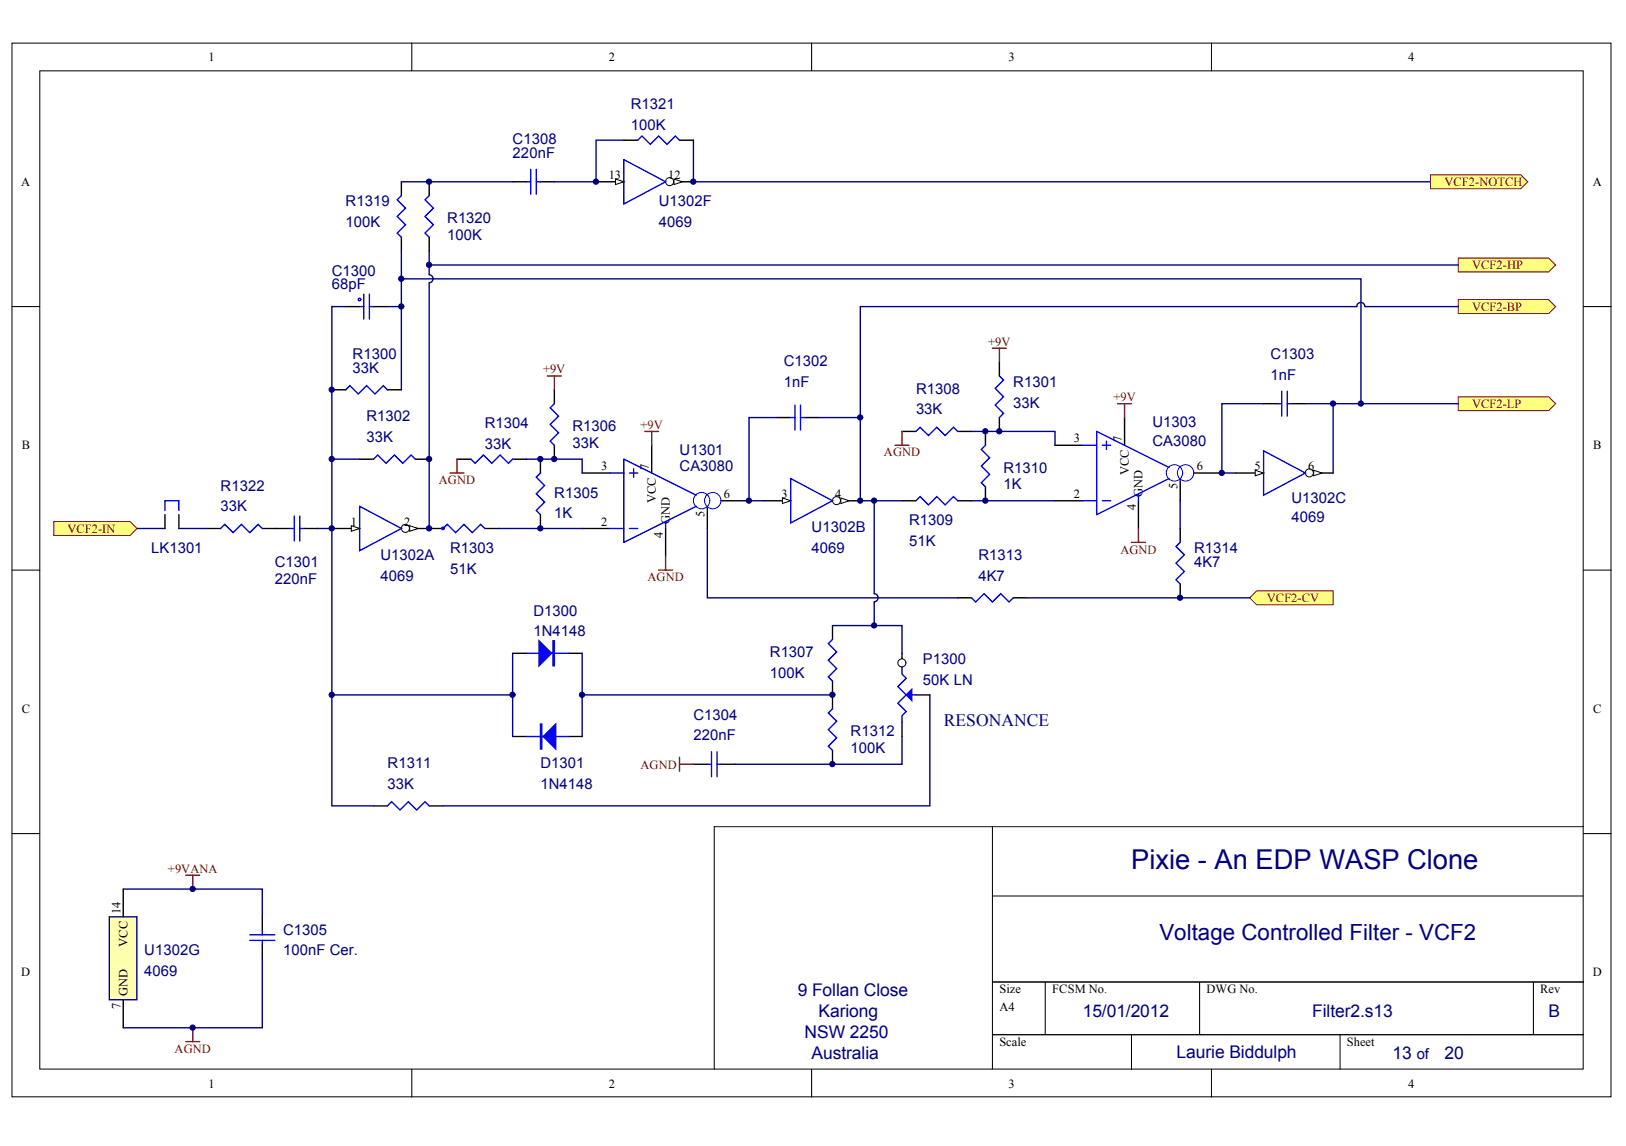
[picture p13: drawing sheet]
<svg xmlns="http://www.w3.org/2000/svg" width="287mm" height="202mm" viewBox="0 0 287 202" stroke-linecap="round" stroke-linejoin="round" font-family="sans-serif">
<defs><g id="words">
<text font-size="4.8" fill="#000080" x="199.5" y="153.4">Pixie - An EDP WASP Clone</text>
<text font-size="3.9" fill="#000080" x="204.5" y="165.8">Voltage Controlled Filter - VCF2</text>
<g font-size="3.1" fill="#000080">
<text x="166.5" y="128">RESONANCE</text>
<text x="140.7" y="175.7">9 Follan Close</text>
<text x="144.4" y="179.4">Kariong</text>
<text x="191" y="179.4">15/01/2012</text>
<text x="231.5" y="179.4">Filter2.s13</text>
<text x="273.2" y="179.4">B</text>
<text x="141.9" y="183.1">NSW 2250</text>
<text x="143.2" y="186.8">Australia</text>
<text x="207.5" y="186.7">Laurie Biddulph</text>
<text x="245.6" y="186.7">13</text>
<text x="254.8" y="186.8">20</text>
</g>
<g font-size="2.6" fill="#000080">
<text x="111.3" y="19.3">R1321</text>
<text x="111.3" y="22.9">100K</text>
<text x="90.4" y="25.4">C1308</text>
<text x="90.4" y="27.8">220nF</text>
<text x="61" y="36.4">R1319</text>
<text x="61" y="40.1">100K</text>
<text x="78.9" y="39.3">R1320</text>
<text x="116.2" y="36.4">U1302F</text>
<text x="116.2" y="40.1">4069</text>
<text x="78.9" y="42.3">100K</text>
<text x="58.5" y="48.6">C1300</text>
<text x="58.5" y="51.1">68pF</text>
<text x="62.2" y="63.3">R1300</text>
<text x="62.2" y="65.8">33K</text>
<text x="138.3" y="64.5">C1302</text>
<text x="224.1" y="63.3">C1303</text>
<text x="138.3" y="68.2">1nF</text>
<text x="161.6" y="69.4">R1308</text>
<text x="178.7" y="68.2">R1301</text>
<text x="178.7" y="71.9">33K</text>
<text x="224.1" y="67">1nF</text>
<text x="64.6" y="74.3">R1302</text>
<text x="64.6" y="78">33K</text>
<text x="85.5" y="75.6">R1304</text>
<text x="101" y="76">R1306</text>
<text x="161.6" y="73.1">33K</text>
<text x="203.3" y="75.3">U1303</text>
<text x="85.5" y="79.2">33K</text>
<text x="101" y="79">33K</text>
<text x="119.9" y="80.2">U1301</text>
<text x="119.9" y="83.1">CA3080</text>
<text x="177" y="83.4">R1310</text>
<text x="203.3" y="78.7">CA3080</text>
<text x="38.9" y="86.5">R1322</text>
<text x="97.8" y="87.8">R1305</text>
<text x="177" y="86.3">1K</text>
<text x="227.8" y="88.7">U1302C</text>
<text x="38.9" y="90.2">33K</text>
<text x="97.8" y="91.4">1K</text>
<text x="143.2" y="93.9">U1302B</text>
<text x="160.4" y="92.7">R1309</text>
<text x="227.8" y="92.2">4069</text>
<text x="26.7" y="97.6">LK1301</text>
<text x="48.5" y="100">C1301</text>
<text x="67.1" y="98.8">U1302A</text>
<text x="79.4" y="97.6">R1303</text>
<text x="79.4" y="101.2">51K</text>
<text x="143.2" y="97.6">4069</text>
<text x="160.4" y="96.3">51K</text>
<text x="172.6" y="98.8">R1313</text>
<text x="210.6" y="97.6">R1314</text>
<text x="210.6" y="100">4K7</text>
<text x="48.5" y="102.9">220nF</text>
<text x="67.1" y="102.5">4069</text>
<text x="172.6" y="102.5">4K7</text>
<text x="94.1" y="108.6">D1300</text>
<text x="94.1" y="112.2">1N4148</text>
<text x="135.8" y="115.9">R1307</text>
<text x="135.8" y="119.6">100K</text>
<text x="162.8" y="117.1">P1300</text>
<text x="162.8" y="120.8">50K LN</text>
<text x="122.3" y="126.9">C1304</text>
<text x="122.3" y="130.6">220nF</text>
<text x="150" y="129.8">R1312</text>
<text x="68.4" y="135.5">R1311</text>
<text x="95.3" y="135.5">D1301</text>
<text x="150" y="132.8">100K</text>
<text x="68.4" y="139.2">33K</text>
<text x="95.3" y="139.2">1N4148</text>
<text x="49.9" y="164.8">C1305</text>
<text x="25.4" y="168.5">U1302G</text>
<text x="25.4" y="172.1">4069</text>
<text x="49.9" y="168.5">100nF Cer.</text>
<text x="249.9" y="186.8">of</text>
</g>
<g font-size="2.2">
<text x="36.8" y="10.8">1</text>
<text x="107.4" y="10.8">2</text>
<text x="177.9" y="10.8">3</text>
<text x="248.4" y="10.8">4</text>
<text x="3.8" y="32.8">A</text>
<text x="107.4" y="31.6">13</text>
<text x="117.9" y="31.6">12</text>
<text x="280.9" y="32.8">A</text>
<text x="3.8" y="79.3">B</text>
<text x="106" y="82.9">3</text>
<text x="114.5" y="82.9" transform="rotate(-90 114.5 82.9)">7</text>
<text x="189.4" y="78.1">3</text>
<text x="197.9" y="78.1" transform="rotate(-90 197.9 78.1)">7</text>
<text x="199.1" y="83.8" transform="rotate(-90 199.1 83.8)">VCC</text>
<text x="211.1" y="82.9">6</text>
<text x="221.3" y="82.9">5</text>
<text x="230.7" y="82.9">6</text>
<text x="281" y="79.3">B</text>
<text x="115.7" y="88.7" transform="rotate(-90 115.7 88.7)">VCC</text>
<text x="127.7" y="87.8">6</text>
<text x="137.9" y="87.8">3</text>
<text x="147.3" y="87.8">4</text>
<text x="189.4" y="87.8">2</text>
<text x="200.3" y="89.9" transform="rotate(-90 200.3 89.9)">4</text>
<text x="201.5" y="87.6" transform="rotate(-90 201.5 87.6)">GND</text>
<text x="207.7" y="86.2" transform="rotate(-90 207.7 86.2)">5</text>
<text x="61.9" y="92.7">1</text>
<text x="71.3" y="92.7">2</text>
<text x="106" y="92.7">2</text>
<text x="116.9" y="94.8" transform="rotate(-90 116.9 94.8)">4</text>
<text x="118.1" y="92.5" transform="rotate(-90 118.1 92.5)">GND</text>
<text x="124.3" y="91.1" transform="rotate(-90 124.3 91.1)">5</text>
<text x="3.8" y="125.8">C</text>
<text x="281" y="125.8">C</text>
<text x="21.3" y="161.2" transform="rotate(-90 21.3 161.2)">14</text>
<text x="22.5" y="167" transform="rotate(-90 22.5 167)">VCC</text>
<text x="3.8" y="172.2">D</text>
<text x="280.9" y="172.2">D</text>
<text x="21.3" y="178" transform="rotate(-90 21.3 178)">7</text>
<text x="22.5" y="175.7" transform="rotate(-90 22.5 175.7)">GND</text>
<text x="176.3" y="175.2">Size</text>
<text x="176.3" y="178.4">A4</text>
<text x="185.6" y="175.2">FCSM No.</text>
<text x="212.8" y="175.2">DWG No.</text>
<text x="271.7" y="175.2">Rev</text>
<text x="176.3" y="184.5">Scale</text>
<text x="237.6" y="184.5">Sheet</text>
<text x="36.8" y="191.8">1</text>
<text x="107.4" y="191.8">2</text>
<text x="177.9" y="191.8">3</text>
<text x="248.4" y="191.8">4</text>
</g>
<g font-size="2.2" fill="#800000">
<text x="254.8" y="32.8">VCF2-NOTCH</text>
<text x="259.7" y="47.5">VCF2-HP</text>
<text x="259.7" y="54.8">VCF2-BP</text>
<text x="95.8" y="65.8">+9V</text>
<text x="174.3" y="60.9">+9V</text>
<text x="196.4" y="70.7">+9V</text>
<text x="259.7" y="72">VCF2-LP</text>
<text x="113" y="75.6">+9V</text>
<text x="155.9" y="80.5">AGND</text>
<text x="77.4" y="85.4">AGND</text>
<text x="11.9" y="94">VCF2-IN</text>
<text x="197.6" y="97.6">AGND</text>
<text x="114.2" y="102.5">AGND</text>
<text x="223.5" y="106.2">VCF2-CV</text>
<text x="113" y="135.6">AGND</text>
<text x="29.6" y="153.9">+9VANA</text>
<text x="30.8" y="185.7">AGND</text>
</g>
</g></defs>
<g fill="#fff" stroke="#000" stroke-width=".18">
<path d="M2.1 7.6h282.1v185.9h-282.1z"/>
<path d="M7 12.5h272.3v176.1h-272.3z"/>
</g>
<g fill="none" stroke="#000" stroke-width=".18">
<path d="M72.6 7.6v4.9M143.2 7.6v4.9M213.7 7.6v4.9M2.1 54.1h4.9M279.3 54.1h4.9M2.1 100.6h4.9M279.3 100.6h4.9M2.1 147h4.9M175.1 145.8v42.8M175.1 158h104.2M279.3 147h4.9M279.3 145.8h-153.3v42.8"/>
<path d="M175.1 173.2h104.2M184.4 173.2v9.3M211.6 173.2v9.3M270.5 173.2v9.3M72.6 188.6v4.9M143.2 188.6v4.9M175.1 182.5h104.2M199.6 182.5v6.1M213.7 188.6v4.9M236.4 182.5v6.1"/>
</g>
<path d="M58.5 93.2h4.9" fill="none" stroke="#000" stroke-width=".25"/>
<path d="M62 92.7l1.4 .5-1.4 .5z" fill="#fff" stroke="#000" stroke-width=".18"/>
<path d="M70.8 93.2h4.9" fill="none" stroke="#000" stroke-width=".25"/>
<circle cx="71.5" cy="93.2" r=".71" fill="#fff" stroke="#000" stroke-width=".18"/>
<path d="M72.3 92.7l1.4 .5-1.4 .5z" fill="#fff" stroke="#000" stroke-width=".18"/>
<path d="M63.4 89.3l7.4 3.9-7.4 3.9z" fill="none" stroke="#00f" stroke-width=".25"/>
<path d="M134.6 88.3h4.9" fill="none" stroke="#000" stroke-width=".25"/>
<path d="M138 87.8l1.5 .5-1.5 .5z" fill="#fff" stroke="#000" stroke-width=".18"/>
<path d="M146.8 88.3h4.9" fill="none" stroke="#000" stroke-width=".25"/>
<circle cx="147.6" cy="88.3" r=".71" fill="#fff" stroke="#000" stroke-width=".18"/>
<path d="M148.3 87.8l1.5 .5-1.5 .5z" fill="#fff" stroke="#000" stroke-width=".18"/>
<path d="M139.5 84.4l7.3 3.9-7.3 3.9z" fill="none" stroke="#00f" stroke-width=".25"/>
<path d="M218 83.4h4.9" fill="none" stroke="#000" stroke-width=".25"/>
<path d="M221.4 82.9l1.5 .5-1.5 .5z" fill="#fff" stroke="#000" stroke-width=".18"/>
<path d="M230.2 83.4h5" fill="none" stroke="#000" stroke-width=".25"/>
<circle cx="231" cy="83.4" r=".71" fill="#fff" stroke="#000" stroke-width=".18"/>
<path d="M231.7 82.9l1.5 .5-1.5 .5z" fill="#fff" stroke="#000" stroke-width=".18"/>
<g fill="none" stroke="#00f" stroke-width=".25">
<path d="M63.4 54.1h.8M64.2 51.9v4.4M65.2 54.1h.7M65.2 51.9v4.4M61 68.8l.7-.8 1.5 1.5 1.5-1.5 1.4 1.5 1.5-1.5 .7 .8M97.8 71.2l-.8 .7 1.5 1.5-1.5 1.5 1.5 1.4-1.5 1.5 .8 .7M139.5 73.7h.7M140.2 71.4v4.5M141.2 73.7h.7M141.2 71.4v4.5M161.6 76.1l.7-.7 1.5 1.4 1.4-1.4 1.5 1.4 1.5-1.4 .7 .7M176.3 66.3l.7 .7-1.5 1.5 1.5 1.5-1.5 1.4 1.5 1.5-.7 .8"/>
<path d="M191 78.5h2.4M194.4 78.5h1.5M195.2 77.8v1.5M222.9 79.5l7.3 3.9-7.3 4zM225.3 71.2h.8M226.1 69v4.4M227.1 71.2h.7M227.1 69v4.4M51.2 93.2h.7M51.9 91v4.4M52.9 93.2h.7M52.9 91v4.4"/>
<path d="M65.9 81l.7-.7 1.5 1.4 1.5-1.4 1.4 1.4 1.5-1.4 .8 .7M78.2 93.2l.7-.7 1.5 1.5 1.4-1.5 1.5 1.5 1.5-1.5 .7 .7M83.1 81l.7 .7 1.5-1.4 1.4 1.4 1.5-1.4 1.5 1.4 .7-.7M95.3 83.4l-.7 .8 1.5 1.4-1.5 1.5 1.5 1.5-1.5 1.4 .7 .8M107.6 93.2h2.4M107.6 83.4h2.4M111 93.2h1.5M111 83.4h1.5M111.8 82.7v1.5M117.4 92v1.2M122.8 87.4l-12.8-6.4v14.7l12.8-6.4M161.6 88.3l.7-.7 1.5 1.5 1.4-1.5 1.5 1.5 1.5-1.5 .7 .7"/>
<path d="M191 88.3h2.4M194.4 88.3h1.5M200.8 87.1v1.2M206.2 82.5l-12.8-6.4v14.7l12.8-6.4M208.2 95.7l-.8 .7 1.5 1.5-1.5 1.4 1.5 1.5-1.5 1.5 .8 .7M92.9 115.2h7.3M146.8 112.8l-.7 .7 1.5 1.5-1.5 1.5 1.5 1.4-1.5 1.5 .7 .7M171.4 105.5l.7 .7 1.5-1.5 1.5 1.5 1.4-1.5 1.5 1.5 .7-.7M92.9 129.9h7.3M124.8 134.8h.7M125.5 132.6v4.4M126.5 134.8h.7"/>
<path d="M126.5 132.6v4.4M146.8 125l-.7 .8 1.5 1.4-1.5 1.5 1.5 1.5-1.5 1.4 .7 .8M68.3 142.1l.8-.7 1.5 1.5 1.4-1.5 1.5 1.5 1.5-1.5 .7 .7"/>
<circle cx="63.4" cy="52.8" r=".22"/>
<circle cx="78.1" cy="93.2" r=".22"/>
</g>
<g fill="none" stroke="#000" stroke-width=".25">
<path d="M61 54.1h2.4M65.9 54.1h2.4M58.5 68.8h2.5M68.3 68.8h2.5M97.8 68.8v2.4M97.8 78.5v2.5M115 78.5v4.9M137 73.7h2.5M141.9 73.7h2.5M159.1 76.1h2.5M168.9 76.1h2.5M176.3 63.9v2.4"/>
<path d="M176.3 73.7v2.4M186.1 78.5h4.9M198.4 73.7v4.8M222.9 71.2h2.4M227.8 71.2h2.4M48.7 93.2h2.5M53.6 93.2h2.5M63.4 81h2.5M73.3 81h2.4M75.7 93.2h2.5M80.6 81h2.5M85.5 93.2h2.5"/>
<path d="M90.4 81h2.5M95.3 81v2.4M95.3 90.8v2.4M102.7 83.4h4.9M102.7 93.2h4.9M117.4 93.2v4.9M124.8 89.6v3.6M127.2 88.3h4.9M159.1 88.3h2.5M168.9 88.3h2.5M186.1 88.3h4.9M200.8 88.3v4.9"/>
<path d="M208.2 84.7v3.6M208.2 93.2v2.5M210.6 83.4h4.9M90.4 115.2h2.5M100.2 115.2h2.5M146.8 110.3v2.5M159.1 115.2v2.5M168.9 105.5h2.5M178.7 105.5h2.5M208.2 103v2.5M90.4 129.9h2.5M100.2 129.9h2.5"/>
<path d="M122.3 134.8h2.5M127.2 134.8h2.5M146.8 120.1v4.9M146.8 132.4v2.4M65.9 142.1h2.4M75.7 142.1h2.5"/>
</g>
<g fill="none" stroke="#00f" stroke-width=".18">
<circle cx="123.8" cy="88.3" r="1.45"/>
<circle cx="125.7" cy="88.3" r="1.45"/>
<circle cx="207.2" cy="83.4" r="1.45"/>
<circle cx="209.1" cy="83.4" r="1.45"/>
</g>
<g fill="#00f" stroke="#00f" stroke-width=".25">
<path d="M95.1 113l2.2 2.2-2.2 2.2z"/>
<path d="M95.8 129.9l2.2-2.2v4.4z"/>
<path d="M97.5 113h.3v4.4h-.3z" fill-rule="evenodd"/>
<path d="M95.3 127.7h.3v4.4h-.3z" fill-rule="evenodd"/>
</g>
<path d="M88 93.2h14.7M92.9 81h9.8v2.4M124.8 93.2v12.3h44.1M102.7 115.2v14.7" fill="none" stroke="#000080" stroke-width=".25"/>
<path d="M96.6 66.3h2.4M97.8 66.3v2.5M79.4 83.4h2.4M80.6 81v2.4" fill="none" stroke="#800000" stroke-width=".25"/>
<circle cx="159.1" cy="116.9" r=".71" fill="#fff" stroke="#000" stroke-width=".18"/>
<path d="M105.1 32.1h4.9M173.8 76.1v2.4M173.8 85.9v2.4M159.1 127.5v2.4M161.6 122.6h2.4" fill="none" stroke="#000" stroke-width=".25"/>
<path d="M173.8 78.5l-.7 .8 1.5 1.4-1.5 1.5 1.5 1.5-1.5 1.4 .7 .8M159.1 117.7v1.2l.7 .7-1.4 1.5 1.4 1.5-1.4 1.4 1.4 1.5-.7 .7v1.3M159.8 122.6h1.8" fill="none" stroke="#00f" stroke-width=".25"/>
<path d="M159.8 122.6l1-1v2z" fill="#00f" stroke="#00f" stroke-width=".25"/>
<path d="M70.8 49.2h169.3v22M171.4 76.1h14.7v2.4M154.2 88.3v16.4a.71 .71 0 0 1 .7 .7 .71 .71 0 0 1-.7 .7M171.4 88.3h14.7M208.2 88.3v4.9M146.8 110.3h12.3v4.9M154.2 106.2v4.1M102.7 122.6h44.1M159.1 129.9v4.9h-29.4M164 122.6v19.5h-85.8" fill="none" stroke="#000080" stroke-width=".25"/>
<g fill="none" stroke="#800000" stroke-width=".25">
<path d="M113.7 76.1h2.5M115 76.1v2.4M157.9 78.5h2.4M159.1 76.1v2.4M175.1 61.4h2.4M176.3 61.4v2.5M197.1 71.2h2.5M198.4 71.2v2.5M117.4 98.1v2.5M199.6 95.7h2.4M200.8 93.2v2.5M116.2 100.6h2.4"/>
<path d="M119.9 133.6v2.4M119.9 134.8h2.4"/>
</g>
<path d="M108.6 31.6l1.4 .5-1.4 .5z" fill="#fff" stroke="#000" stroke-width=".18"/>
<path d="M117.4 32.1h4.9" fill="none" stroke="#000" stroke-width=".25"/>
<circle cx="118.1" cy="32" r=".71" fill="#fff" stroke="#000" stroke-width=".18"/>
<path d="M118.9 31.6l1.4 .5-1.4 .5z" fill="#fff" stroke="#000" stroke-width=".18"/>
<path d="M110 28.2l7.4 3.9-7.4 3.9z" fill="none" stroke="#00f" stroke-width=".25"/>
<path d="M19.3 161.7h4.8v14.6h-4.8z" fill="#ffffb0" stroke="#000080" stroke-width=".25"/>
<path d="M70.8 32.1v2.4M75.7 32.1v2.4M90.4 32.1h2.5M95.3 32.1h2.5M110 24.7h2.5M119.9 24.7h2.4M70.8 41.9v2.4M75.7 41.9v2.4M21.7 156.8v4.9M21.7 176.4v4.9" fill="none" stroke="#000" stroke-width=".25"/>
<path d="M32.8 154.4h2.4M34 154.4v2.4M32.8 183.7h2.4M34 181.3v2.4" fill="none" stroke="#800000" stroke-width=".25"/>
<path d="M70.8 34.5l-.7 .7 1.4 1.5-1.4 1.5 1.4 1.4-1.4 1.5 .7 .8M75.7 34.5l-.7 .7 1.4 1.5-1.4 1.5 1.4 1.4-1.4 1.5 .7 .8M92.9 32.1h.7M93.6 29.9v4.4M94.6 32.1h.7M94.6 29.9v4.4M112.5 24.7l.7-.7 1.5 1.5 1.5-1.5 1.5 1.5 1.4-1.5 .8 .7" fill="none" stroke="#00f" stroke-width=".25"/>
<path d="M70.8 32.1h19.6M122.3 24.7v7.4h130" fill="none" stroke="#000080" stroke-width=".25"/>
<g fill="#ffff80" stroke="#800000" stroke-width=".18">
<path d="M257.2 70h16l1.2 1.2-1.2 1.2h-16z" fill-rule="evenodd"/>
<path d="M252.3 30.8h16l1.2 1.3-1.2 1.2h-16z" fill-rule="evenodd"/>
<path d="M257.2 52.9h16l1.2 1.2-1.2 1.2h-16z" fill-rule="evenodd"/>
<path d="M257.2 45.5h16l1.2 1.2-1.2 1.3h-16z" fill-rule="evenodd"/>
<path d="M220.4 105.5l1.3-1.3h13.5v2.5h-13.5z" fill-rule="evenodd"/>
<path d="M9.5 92h13.5l1.2 1.2-1.2 1.2h-13.5z" fill-rule="evenodd"/>
</g>
<g fill="none" stroke="#000080" stroke-width=".25">
<path d="M110 24.7h-4.9v7.4h-7.3M61 54.1h-2.5v88h7.4M68.3 54.1h2.5M70.8 44.3v24.5M75.7 44.3v4.2a.71 .71 0 0 1 .7 .7 .71 .71 0 0 1-.7 .7M75.7 46.7h181.5M75.7 49.9v43.3M240.7 54.1a.71 .71 0 0 0-.7-.8 .71 .71 0 0 0-.7 .8h-87.6v34.2h7.4M240.8 54.1h16.4M137 73.7h-4.9v14.6h2.5M144.4 73.7h7.3M222.9 71.2h-7.4v12.2h2.5"/>
<path d="M230.2 71.2h27M235.2 71.2v12.2M24.2 93.2h4.9M31.5 93.2h5M56.1 93.2h2.4M58.5 81h4.9M90.4 115.2v14.7M181.2 105.5h39.2M58.5 122.6h31.9M21.7 156.8h24.6v4.9M46.3 169.1v12.2h-24.6"/>
</g>
<path d="M29.1 90.8v2.4M31.5 90.8v2.4M36.5 93.2h2.4M46.3 93.2h2.4M46.3 161.7v2.5M46.3 166.6v2.5" fill="none" stroke="#000" stroke-width=".25"/>
<path d="M29.1 90v-1.7h2.4v1.7M38.9 93.2l.7-.7 1.5 1.5 1.5-1.5 1.5 1.5 1.4-1.5 .8 .7M44.1 165.9h4.4M44.1 164.9h4.4M46.3 164.2v.7M46.3 165.9v.7" fill="none" stroke="#00f" stroke-width=".25"/>
<g fill="#000080" stroke="#000080" stroke-width=".18">
<circle cx="34" cy="181.3" r=".47"/>
<circle cx="34" cy="156.8" r=".47"/>
<circle cx="58.5" cy="122.6" r=".47"/>
<circle cx="58.5" cy="93.2" r=".47"/>
<circle cx="58.5" cy="81" r=".47"/>
<circle cx="58.5" cy="68.7" r=".47"/>
<circle cx="70.8" cy="54.1" r=".47"/>
<circle cx="70.8" cy="49.2" r=".47"/>
<circle cx="75.7" cy="93.2" r=".47"/>
<circle cx="75.7" cy="81" r=".47"/>
<circle cx="75.7" cy="46.7" r=".47"/>
<circle cx="75.7" cy="32" r=".47"/>
<circle cx="90.4" cy="122.6" r=".47"/>
<circle cx="95.3" cy="93.2" r=".47"/>
<circle cx="95.3" cy="81" r=".47"/>
<circle cx="97.8" cy="81" r=".47"/>
<circle cx="102.7" cy="122.6" r=".47"/>
<circle cx="105.1" cy="32" r=".47"/>
<circle cx="122.3" cy="32" r=".47"/>
<circle cx="132.1" cy="88.3" r=".47"/>
<circle cx="146.8" cy="134.8" r=".47"/>
<circle cx="146.8" cy="122.6" r=".47"/>
<circle cx="151.7" cy="88.3" r=".47"/>
<circle cx="151.7" cy="73.6" r=".47"/>
<circle cx="154.2" cy="110.3" r=".47"/>
<circle cx="154.2" cy="88.3" r=".47"/>
<circle cx="173.8" cy="88.3" r=".47"/>
<circle cx="173.8" cy="76.1" r=".47"/>
<circle cx="176.3" cy="76.1" r=".47"/>
<circle cx="208.1" cy="105.4" r=".47"/>
<circle cx="215.5" cy="83.4" r=".47"/>
<circle cx="235.1" cy="71.2" r=".47"/>
<circle cx="240" cy="71.2" r=".47"/>
</g>
<use href="#words"/>
</svg>
